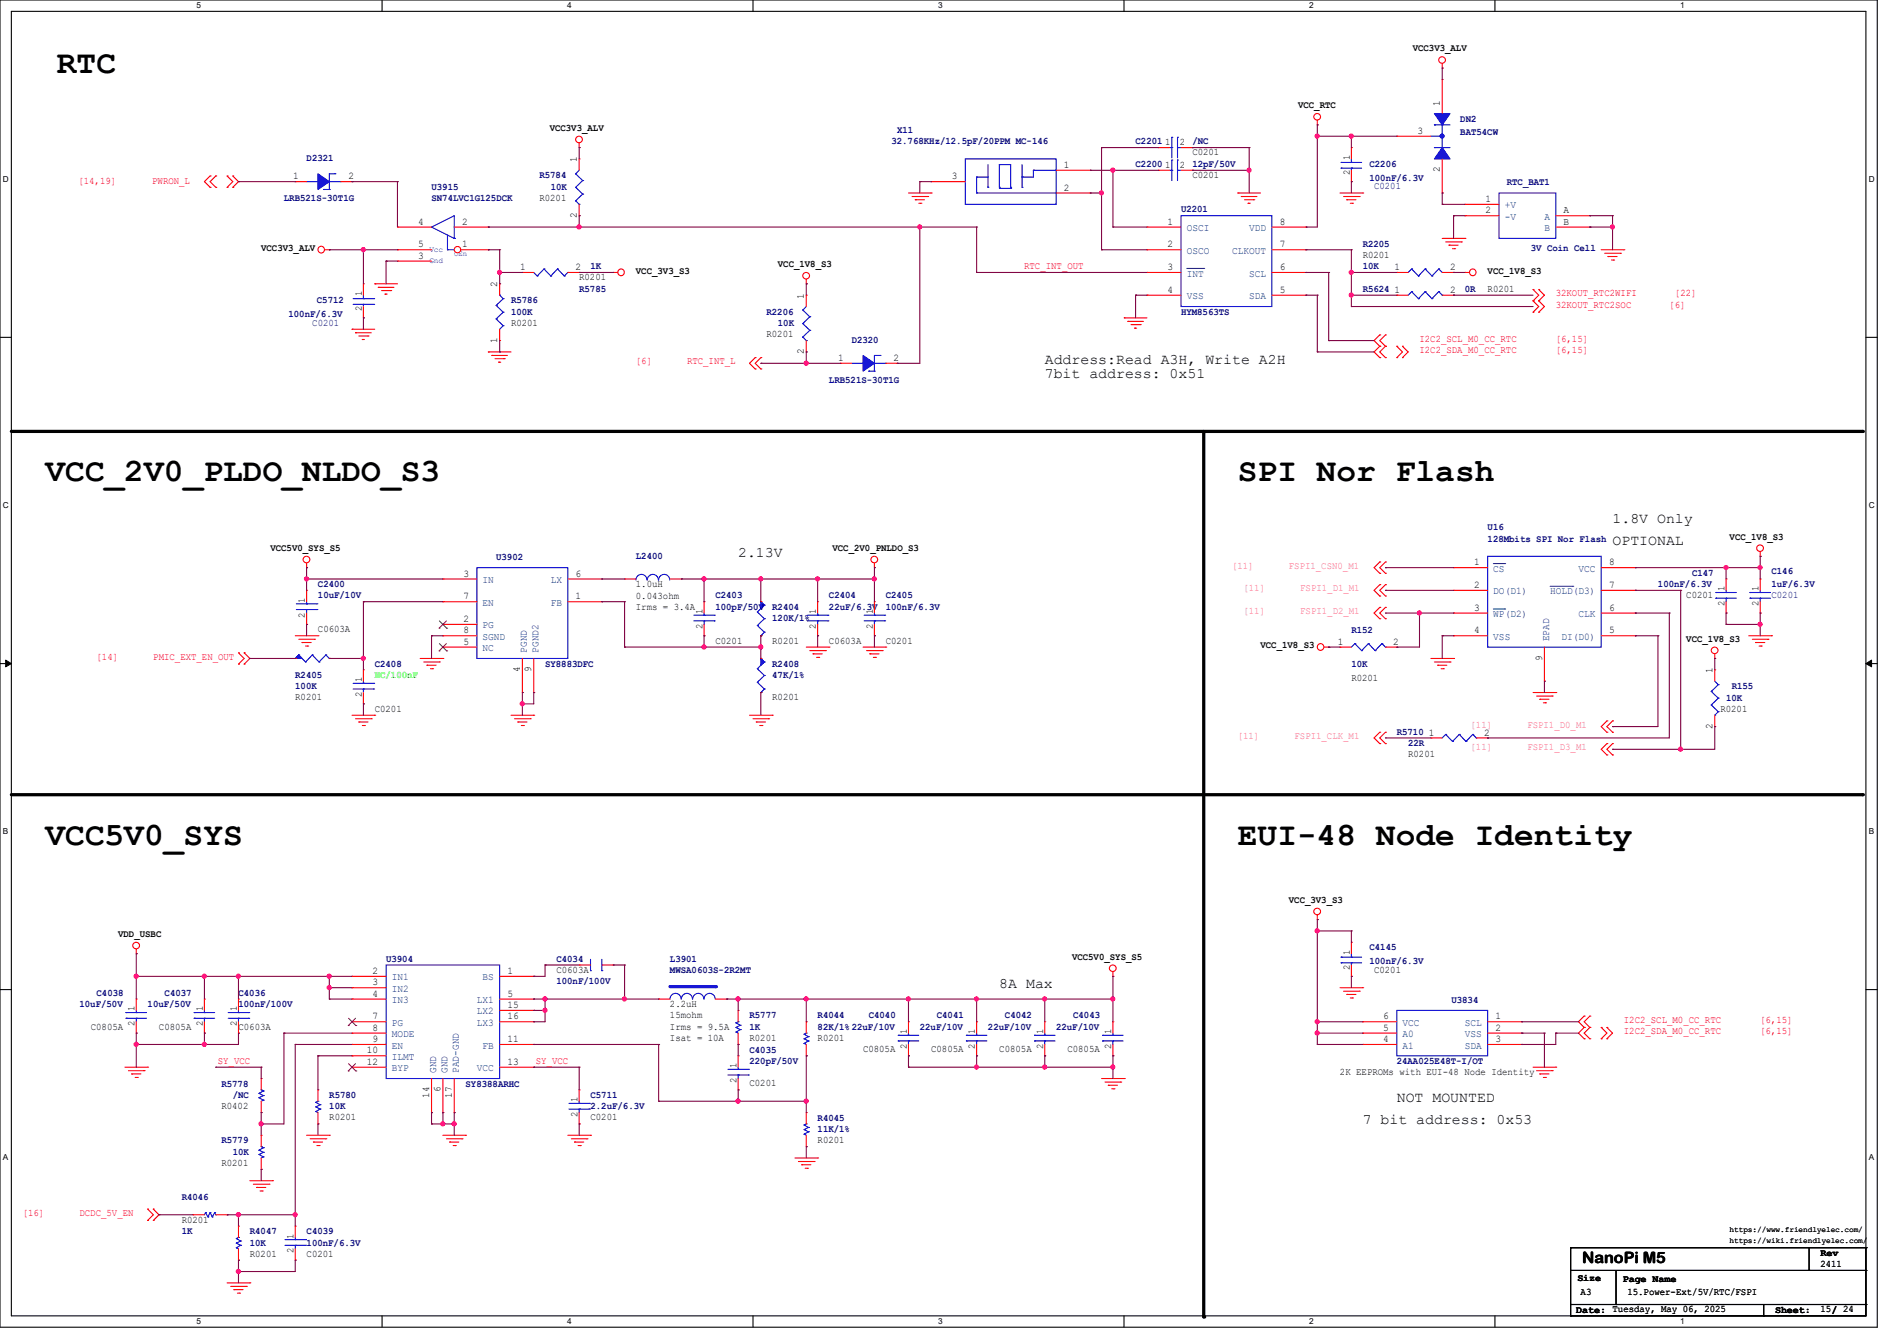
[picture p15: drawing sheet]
<svg xmlns="http://www.w3.org/2000/svg" width="297mm" height="210mm" viewBox="0 0 297 210" stroke-linecap="round" stroke-linejoin="round" font-family="sans-serif">
<defs><g id="words">
<g font-size="5.1">
<text x="8.9" y="11.4">RTC</text>
<text x="7.1" y="75.4">VCC_2V0_PLDO_NLDO_S3</text>
<text x="193.8" y="75.4">SPI Nor Flash</text>
<text x="7.1" y="132.3">VCC5V0_SYS</text>
<text x="193.8" y="132.3">EUI-48 Node Identity</text>
</g>
<text font-size="2.5" x="247.7" y="197.7">NanoPi M5</text>
<g font-size="2.3">
<text x="163.6" y="57">Address:Read A3H, Write A2H</text>
<text x="163.6" y="59.3">7bit address: 0x51</text>
<text x="252.5" y="81.9">1.8V Only</text>
<text x="115.6" y="87.2">2.13V</text>
<text x="252.5" y="85.4">OPTIONAL</text>
<text x="156.5" y="154.8">8A Max</text>
<text x="218.7" y="172.5">NOT MOUNTED</text>
<text x="213.4" y="176.1">7 bit address: 0x53</text>
</g>
<g font-size="1.6">
<text x="221.2" y="8">VCC3V3_ALV</text>
<text x="203.2" y="16.9">VCC_RTC</text>
<text x="225.4" y="16.6" transform="rotate(-90 225.4 16.6)">1</text>
<text x="86.1" y="20.5">VCC3V3_ALV</text>
<text x="182.4" y="22.7">1</text>
<text x="184.7" y="22.7">2</text>
<text x="221.9" y="21">3</text>
<text x="45.9" y="28.1">1</text>
<text x="54.6" y="28.1">2</text>
<text x="90.3" y="25.4" transform="rotate(-90 90.3 25.4)">1</text>
<text x="149" y="28.1">3</text>
<text x="166.6" y="26.3">1</text>
<text x="166.6" y="29.8">2</text>
<text x="182.4" y="26.3">1</text>
<text x="184.7" y="26.3">2</text>
<text x="186.7" y="27.9">C0201</text>
<text x="186.7" y="24.3">C0201</text>
<text x="211.3" y="27.4" transform="rotate(-90 211.3 27.4)">2</text>
<text x="211.3" y="25.1" transform="rotate(-90 211.3 25.1)">1</text>
<text x="225.4" y="27" transform="rotate(-90 225.4 27)">2</text>
<text x="65.4" y="35.2">4</text>
<text x="72.3" y="35.2">2</text>
<text x="84.5" y="31.5">R0201</text>
<text x="90.3" y="34.1" transform="rotate(-90 90.3 34.1)">2</text>
<text x="182.8" y="35.2">1</text>
<text x="200.4" y="35.2">8</text>
<text x="232.6" y="33.4">2</text>
<text x="232.6" y="31.6">1</text>
<text x="244.8" y="33.4">A</text>
<text x="244.8" y="35.2">B</text>
<text x="40.9" y="39.3">VCC3V3_ALV</text>
<text x="65.4" y="40.5">3</text>
<text x="65.4" y="38.7">5</text>
<text x="72.3" y="38.7">1</text>
<text x="121.8" y="41.8">VCC_1V8_S3</text>
<text x="182.8" y="38.7">2</text>
<text x="200.4" y="38.7">7</text>
<text x="213.4" y="40.3">R0201</text>
<text x="56.6" y="46.4" transform="rotate(-90 56.6 46.4)">1</text>
<text x="77.9" y="45" transform="rotate(-90 77.9 45)">2</text>
<text x="81.4" y="42.3">1</text>
<text x="90.1" y="42.3">2</text>
<text x="90.7" y="43.9">R0201</text>
<text x="99.6" y="42.9">VCC_3V3_S3</text>
<text x="125.9" y="46.8" transform="rotate(-90 125.9 46.8)">1</text>
<text x="182.8" y="42.3">3</text>
<text x="182.8" y="45.8">4</text>
<text x="200.4" y="45.8">5</text>
<text x="200.4" y="42.3">6</text>
<text x="218.4" y="42.3">1</text>
<text x="218.4" y="45.8">1</text>
<text x="227" y="42.3">2</text>
<text x="227" y="45.8">2</text>
<text x="232.9" y="42.9">VCC_1V8_S3</text>
<text x="232.9" y="45.7">R0201</text>
<text x="56.6" y="48.7" transform="rotate(-90 56.6 48.7)">2</text>
<text x="77.9" y="53.7" transform="rotate(-90 77.9 53.7)">1</text>
<text x="80" y="51">R0201</text>
<text x="120" y="52.8">R0201</text>
<text x="125.9" y="55.5" transform="rotate(-90 125.9 55.5)">2</text>
<text x="131.2" y="56.5">1</text>
<text x="139.9" y="56.5">2</text>
<text x="42.3" y="86.3">VCC5V0_SYS_S5</text>
<text x="130.3" y="86.3">VCC_2V0_PNLDO_S3</text>
<text x="230.8" y="88.5">1</text>
<text x="251.9" y="88.5">8</text>
<text x="270.8" y="84.5">VCC_1V8_S3</text>
<text x="47.8" y="94.4" transform="rotate(-90 47.8 94.4)">1</text>
<text x="72.6" y="90.3">3</text>
<text x="72.6" y="93.9">7</text>
<text x="90.1" y="93.9">1</text>
<text x="90.1" y="90.3">6</text>
<text x="99.6" y="93.9">0.043ohm</text>
<text x="99.6" y="91.9">1.0uH</text>
<text x="99.6" y="95.5">Irms = 3.4A</text>
<text x="230.8" y="95.6">3</text>
<text x="230.8" y="92.1">2</text>
<text x="251.9" y="95.6">6</text>
<text x="251.9" y="92.1">7</text>
<text x="264" y="93.7">C0201</text>
<text x="270" y="95" transform="rotate(-90 270 95)">2</text>
<text x="270" y="92.6" transform="rotate(-90 270 92.6)">1</text>
<text x="275.3" y="95" transform="rotate(-90 275.3 95)">2</text>
<text x="275.3" y="92.6" transform="rotate(-90 275.3 92.6)">1</text>
<text x="47.8" y="96.7" transform="rotate(-90 47.8 96.7)">2</text>
<text x="49.8" y="99">C0603A</text>
<text x="72.6" y="97.4">2</text>
<text x="72.6" y="101">5</text>
<text x="72.6" y="99.2">8</text>
<text x="110" y="98.5" transform="rotate(-90 110 98.5)">2</text>
<text x="110" y="96.2" transform="rotate(-90 110 96.2)">1</text>
<text x="112" y="100.8">C0201</text>
<text x="120.9" y="100.8">R0201</text>
<text x="127.8" y="98.5" transform="rotate(-90 127.8 98.5)">2</text>
<text x="127.8" y="96.2" transform="rotate(-90 127.8 96.2)">1</text>
<text x="129.8" y="100.8">C0603A</text>
<text x="136.6" y="98.5" transform="rotate(-90 136.6 98.5)">2</text>
<text x="136.6" y="96.2" transform="rotate(-90 136.6 96.2)">1</text>
<text x="138.7" y="100.8">C0201</text>
<text x="197.4" y="101.6">VCC_1V8_S3</text>
<text x="209.5" y="101">1</text>
<text x="218.1" y="101">2</text>
<text x="230.8" y="99.2">4</text>
<text x="251.9" y="99.2">5</text>
<text x="264" y="100.5">VCC_1V8_S3</text>
<text x="56.6" y="106.8" transform="rotate(-90 56.6 106.8)">1</text>
<text x="81.4" y="105.2" transform="rotate(-90 81.4 105.2)">4</text>
<text x="83.2" y="105.2" transform="rotate(-90 83.2 105.2)">9</text>
<text x="211.6" y="106.7">R0201</text>
<text x="241.4" y="103.5" transform="rotate(-90 241.4 103.5)">9</text>
<text x="268.1" y="105.5" transform="rotate(-90 268.1 105.5)">1</text>
<text x="46.2" y="109.7">R0201</text>
<text x="56.6" y="109.2" transform="rotate(-90 56.6 109.2)">2</text>
<text x="58.7" y="111.5">C0201</text>
<text x="120.9" y="109.7">R0201</text>
<text x="269.4" y="111.5">R0201</text>
<text x="220.5" y="118.6">R0201</text>
<text x="223.7" y="115.2">1</text>
<text x="232.4" y="115.2">2</text>
<text x="268.1" y="114.1" transform="rotate(-90 268.1 114.1)">2</text>
<text x="201.8" y="141.4">VCC_3V3_S3</text>
<text x="18.5" y="146.7">VDD_USBC</text>
<text x="211.3" y="149.5" transform="rotate(-90 211.3 149.5)">1</text>
<text x="58.3" y="152.5">2</text>
<text x="58.3" y="154.3">3</text>
<text x="79.5" y="152.5">1</text>
<text x="87.1" y="152.4">C0603A</text>
<text x="167.8" y="150.3">VCC5V0_SYS_S5</text>
<text x="211.3" y="151.8" transform="rotate(-90 211.3 151.8)">2</text>
<text x="215.1" y="152.4">C0201</text>
<text x="14.2" y="161.2">C0805A</text>
<text x="21.1" y="160.7" transform="rotate(-90 21.1 160.7)">2</text>
<text x="21.1" y="158.4" transform="rotate(-90 21.1 158.4)">1</text>
<text x="24.9" y="161.2">C0805A</text>
<text x="31.7" y="160.7" transform="rotate(-90 31.7 160.7)">2</text>
<text x="31.7" y="158.4" transform="rotate(-90 31.7 158.4)">1</text>
<text x="37.1" y="160.7" transform="rotate(-90 37.1 160.7)">2</text>
<text x="37.1" y="158.4" transform="rotate(-90 37.1 158.4)">1</text>
<text x="37.3" y="161.2">C0603A</text>
<text x="58.3" y="156.1">4</text>
<text x="58.3" y="159.6">7</text>
<text x="58.3" y="161.4">8</text>
<text x="79.5" y="156.1">5</text>
<text x="79.5" y="157.9">15</text>
<text x="79.5" y="159.6">16</text>
<text x="104.9" y="159.5">15mohm</text>
<text x="104.9" y="161.2">Irms = 9.5A</text>
<text x="104.9" y="157.7">2.2uH</text>
<text x="142" y="162" transform="rotate(-90 142 162)">1</text>
<text x="152.7" y="162" transform="rotate(-90 152.7 162)">1</text>
<text x="163.3" y="162" transform="rotate(-90 163.3 162)">1</text>
<text x="174" y="162" transform="rotate(-90 174 162)">1</text>
<text x="216.6" y="161.4">5</text>
<text x="216.6" y="159.6">6</text>
<text x="234.1" y="159.6">1</text>
<text x="234.1" y="161.4">2</text>
<text x="57.4" y="165">10</text>
<text x="57.4" y="166.8">12</text>
<text x="58.3" y="163.2">9</text>
<text x="79.5" y="163.2">11</text>
<text x="79.5" y="166.8">13</text>
<text x="104.9" y="163">Isat = 10A</text>
<text x="115.3" y="167.3" transform="rotate(-90 115.3 167.3)">1</text>
<text x="117.3" y="163">R0201</text>
<text x="128" y="163">R0201</text>
<text x="135.1" y="164.8">C0805A</text>
<text x="142" y="164.3" transform="rotate(-90 142 164.3)">2</text>
<text x="145.8" y="164.8">C0805A</text>
<text x="152.7" y="164.3" transform="rotate(-90 152.7 164.3)">2</text>
<text x="156.5" y="164.8">C0805A</text>
<text x="163.3" y="164.3" transform="rotate(-90 163.3 164.3)">2</text>
<text x="167.1" y="164.8">C0805A</text>
<text x="174" y="164.3" transform="rotate(-90 174 164.3)">2</text>
<text x="216.6" y="163.2">4</text>
<text x="234.1" y="163.2">3</text>
<text x="34.7" y="173.7">R0402</text>
<text x="67.2" y="171.9" transform="rotate(-90 67.2 171.9)">14</text>
<text x="69" y="171" transform="rotate(-90 69 171)">6</text>
<text x="70.7" y="171.9" transform="rotate(-90 70.7 171.9)">17</text>
<text x="90.4" y="172.6" transform="rotate(-90 90.4 172.6)">1</text>
<text x="115.3" y="169.6" transform="rotate(-90 115.3 169.6)">2</text>
<text x="117.3" y="170.1">C0201</text>
<text x="209.8" y="168.4">2K EEPROMs with EUI-48 Node Identity</text>
<text x="51.6" y="175.5">R0201</text>
<text x="90.4" y="175" transform="rotate(-90 90.4 175)">2</text>
<text x="92.5" y="175.5">C0201</text>
<text x="128" y="179">R0201</text>
<text x="34.7" y="182.6">R0201</text>
<text x="28.4" y="191.5">R0201</text>
<text x="39.1" y="196.8">R0201</text>
<text x="46" y="196.3" transform="rotate(-90 46 196.3)">2</text>
<text x="46" y="194" transform="rotate(-90 46 194)">1</text>
<text x="48" y="196.8">C0201</text>
<text x="285" y="196.7">Rev</text>
<text x="247" y="200.6">Size</text>
<text x="247.5" y="202.9">A3</text>
<text x="254.1" y="200.7">Page Name</text>
<text x="254.8" y="202.9">15.Power-Ext/5V/RTC/FSPI</text>
<text x="285" y="198.4">2411</text>
<text x="246.8" y="205.6">Date: Tuesday, May 06, 2025</text>
<text x="277.9" y="205.6">Sheet:</text>
<text x="285" y="205.5">15/ 24</text>
</g>
<g font-size="1.6" fill="#00007f">
<text x="139.6" y="22.6">32.768KHz/12.5pF/20PPM MC-146</text>
<text x="140.5" y="20.8">X11</text>
<text x="177.8" y="22.6">C2201</text>
<text x="186.7" y="22.6">/NC</text>
<text x="228.6" y="19">DN2</text>
<text x="228.6" y="21.2">BAT54CW</text>
<text x="48" y="25.3">D2321</text>
<text x="67.6" y="29.7">U3915</text>
<text x="84.5" y="27.9">R5784</text>
<text x="86.2" y="29.7">10K</text>
<text x="177.8" y="26.2">C2200</text>
<text x="186.7" y="26.2">12pF/50V</text>
<text x="214.4" y="26.2">C2206</text>
<text x="214.4" y="28.3">100nF/6.3V</text>
<text x="215.1" y="29.7">C0201</text>
<text x="235.9" y="29">RTC_BAT1</text>
<text x="44.4" y="31.5">LRB521S-30T1G</text>
<text x="67.6" y="31.5">SN74LVC1G125DCK</text>
<text x="184.9" y="33.3">U2201</text>
<text x="213.4" y="38.6">R2205</text>
<text x="239.7" y="39.3">3V Coin Cell</text>
<text x="49.6" y="47.5">C5712</text>
<text x="80" y="47.5">R5786</text>
<text x="90.7" y="45.7">R5785</text>
<text x="92.5" y="42.2">1K</text>
<text x="213.4" y="42.2">10K</text>
<text x="213.4" y="45.7">R5624</text>
<text x="229.4" y="45.7">0R</text>
<text x="45.2" y="49.6">100nF/6.3V</text>
<text x="48.9" y="51">C0201</text>
<text x="80" y="49.3">100K</text>
<text x="120" y="49.3">R2206</text>
<text x="121.8" y="51.1">10K</text>
<text x="133.3" y="53.7">D2320</text>
<text x="184.9" y="49.3">HYM8563TS</text>
<text x="129.8" y="59.9">LRB521S-30T1G</text>
<text x="232.9" y="83.1">U16</text>
<text x="77.7" y="87.7">U3902</text>
<text x="99.6" y="87.5">L2400</text>
<text x="232.9" y="84.8">128Mbits SPI Nor Flash</text>
<text x="277.4" y="89.8">C146</text>
<text x="49.8" y="91.9">C2400</text>
<text x="49.8" y="93.7">10uF/10V</text>
<text x="112" y="93.7">C2403</text>
<text x="112" y="95.5">100pF/50V</text>
<text x="120.9" y="95.5">R2404</text>
<text x="129.8" y="93.7">C2404</text>
<text x="129.8" y="95.5">22uF/6.3V</text>
<text x="138.7" y="93.7">C2405</text>
<text x="138.7" y="95.5">100nF/6.3V</text>
<text x="259.6" y="91.9">100nF/6.3V</text>
<text x="264.9" y="90.2">C147</text>
<text x="277.4" y="91.9">1uF/6.3V</text>
<text x="277.4" y="93.7">C0201</text>
<text x="120.9" y="97.3">120K/1%</text>
<text x="211.6" y="99.1">R152</text>
<text x="46.2" y="106.2">R2405</text>
<text x="46.2" y="107.9">100K</text>
<text x="58.7" y="104.4">C2408</text>
<text x="85.3" y="104.4">SY8883DFC</text>
<text x="120.9" y="104.4">R2408</text>
<text x="120.9" y="106.2">47K/1%</text>
<text x="211.6" y="104.4">10K</text>
<text x="271.1" y="107.9">R155</text>
<text x="270.2" y="109.7">10K</text>
<text x="218.7" y="115.1">R5710</text>
<text x="220.5" y="116.8">22R</text>
<text x="214.4" y="148.8">C4145</text>
<text x="15.1" y="156">C4038</text>
<text x="25.8" y="156">C4037</text>
<text x="37.3" y="156">C4036</text>
<text x="60.5" y="150.6">U3904</text>
<text x="87.1" y="150.6">C4034</text>
<text x="87.1" y="154.2">100nF/100V</text>
<text x="104.9" y="150.6">L3901</text>
<text x="104.9" y="152.4">MWSA0603S-2R2MT</text>
<text x="214.4" y="151">100nF/6.3V</text>
<text x="12.4" y="157.7">10uF/50V</text>
<text x="23.1" y="157.7">10uF/50V</text>
<text x="37.3" y="157.7">100nF/100V</text>
<text x="117.3" y="159.5">R5777</text>
<text x="117.3" y="161.3">1K</text>
<text x="128" y="159.5">R4044</text>
<text x="128" y="161.3">82K/1%22uF/10V</text>
<text x="136" y="159.5">C4040</text>
<text x="144" y="161.3">22uF/10V</text>
<text x="146.7" y="159.5">C4041</text>
<text x="154.7" y="161.3">22uF/10V</text>
<text x="157.3" y="159.5">C4042</text>
<text x="165.3" y="161.3">22uF/10V</text>
<text x="168" y="159.5">C4043</text>
<text x="227.2" y="157">U3834</text>
<text x="117.3" y="164.8">C4035</text>
<text x="117.3" y="166.6">220pF/50V</text>
<text x="218.7" y="166.6">24AA025E48T-I/OT</text>
<text x="34.7" y="170.2">R5778</text>
<text x="36.4" y="172">/NC</text>
<text x="51.6" y="172">R5780</text>
<text x="51.6" y="173.7">10K</text>
<text x="72.9" y="170.2">SY8388ARHC</text>
<text x="92.5" y="172">C5711</text>
<text x="92.5" y="173.7">2.2uF/6.3V</text>
<text x="34.7" y="179.1">R5779</text>
<text x="128" y="175.5">R4045</text>
<text x="128" y="177.3">11K/1%</text>
<text x="36.4" y="180.8">10K</text>
<text x="28.4" y="188">R4046</text>
<text x="28.4" y="193.3">1K</text>
<text x="39.1" y="193.3">R4047</text>
<text x="39.1" y="195.1">10K</text>
<text x="48" y="193.3">C4039</text>
<text x="48" y="195.1">100nF/6.3V</text>
</g>
<g font-size="1.6" fill="#f00">
<text x="12.3" y="28.8">[14,19]</text>
<text x="23.8" y="28.8">PWRON_L</text>
<text x="160.4" y="42.1">RTC_INT_OUT</text>
<text x="243.6" y="46.4">32KOUT_RTC2WIFI</text>
<text x="262.2" y="46.4">[22]</text>
<text x="222.2" y="53.5">I2C2_SCL_M0_CC_RTC</text>
<text x="243.6" y="53.5">[6,15]</text>
<text x="243.6" y="48.2">32KOUT_RTC2SOC</text>
<text x="261.4" y="48.2">[6]</text>
<text x="99.6" y="57.1">[6]</text>
<text x="107.6" y="57.1">RTC_INT_L</text>
<text x="222.2" y="55.3">I2C2_SDA_M0_CC_RTC</text>
<text x="243.6" y="55.3">[6,15]</text>
<text x="15.1" y="103.3">[14]</text>
<text x="24" y="103.3">PMIC_EXT_EN_OUT</text>
<text x="254.2" y="162">I2C2_SDA_M0_CC_RTC</text>
<text x="254.2" y="160.2">I2C2_SCL_M0_CC_RTC</text>
<text x="275.6" y="162">[6,15]</text>
<text x="275.6" y="160.2">[6,15]</text>
<text x="34.1" y="166.6">SY_VCC</text>
<text x="83.9" y="166.6">SY_VCC</text>
<text x="3.6" y="190.4">[16]</text>
<text x="12.4" y="190.4">DCDC_5V_EN</text>
</g>
<g font-size="1.6" fill="#003f7f">
<text x="235.6" y="34.4">-V</text>
<text x="235.6" y="32.6">+V</text>
<text x="241.8" y="34.4">A</text>
<text x="185.8" y="36.2">OSCI</text>
<text x="185.8" y="39.8">OSCO</text>
<text x="192.9" y="39.8">CLKOUT</text>
<text x="195.6" y="36.2">VDD</text>
<text x="241.8" y="36.2">B</text>
<text x="185.8" y="43.3">INT</text>
<text x="185.8" y="46.9">VSS</text>
<text x="195.6" y="46.9">SDA</text>
<text x="195.6" y="43.3">SCL</text>
<text x="233.8" y="89.5">CS</text>
<text x="247.1" y="89.5">VCC</text>
<text x="75.6" y="91.3">IN</text>
<text x="75.6" y="94.9">EN</text>
<text x="86.2" y="94.9">FB</text>
<text x="86.2" y="91.3">LX</text>
<text x="233.8" y="93.1">DO(D1)</text>
<text x="242.7" y="93.1">HOLD(D3)</text>
<text x="75.6" y="98.4">PG</text>
<text x="75.6" y="102">NC</text>
<text x="75.6" y="100.2">SGND</text>
<text x="233.8" y="96.6">WP(D2)</text>
<text x="233.8" y="100.2">VSS</text>
<text x="242.5" y="100.5" transform="rotate(-90 242.5 100.5)">EPAD</text>
<text x="244.5" y="100.2">DI(D0)</text>
<text x="247.1" y="96.6">CLK</text>
<text x="82.5" y="102.2" transform="rotate(-90 82.5 102.2)">PGND</text>
<text x="84.3" y="102.2" transform="rotate(-90 84.3 102.2)">PGND2</text>
<text x="61.3" y="153.5">IN1</text>
<text x="61.3" y="155.3">IN2</text>
<text x="75.6" y="153.5">BS</text>
<text x="61.3" y="157.1">IN3</text>
<text x="61.3" y="160.7">PG</text>
<text x="74.7" y="157.1">LX1</text>
<text x="74.7" y="158.9">LX2</text>
<text x="74.7" y="160.7">LX3</text>
<text x="219.6" y="160.7">VCC</text>
<text x="229.4" y="160.7">SCL</text>
<text x="61.3" y="162.4">MODE</text>
<text x="61.3" y="164.2">EN</text>
<text x="61.3" y="166">ILMT</text>
<text x="61.3" y="167.8">BYP</text>
<text x="74.7" y="167.8">VCC</text>
<text x="75.6" y="164.2">FB</text>
<text x="219.6" y="164.2">A1</text>
<text x="219.6" y="162.4">A0</text>
<text x="229.4" y="162.4">VSS</text>
<text x="229.4" y="164.2">SDA</text>
<text x="68.3" y="168" transform="rotate(-90 68.3 168)">GND</text>
<text x="70.1" y="168" transform="rotate(-90 70.1 168)">GND</text>
<text x="71.8" y="168" transform="rotate(-90 71.8 168)">PAD-GND</text>
</g>
<g font-size="1.6" fill="#f0f">
<text x="192.9" y="89.1">[11]</text>
<text x="201.8" y="89.1">FSPI1_CSN0_M1</text>
<text x="194.7" y="92.6">[11]</text>
<text x="203.6" y="92.6">FSPI1_D1_M1</text>
<text x="194.7" y="96.2">[11]</text>
<text x="203.6" y="96.2">FSPI1_D2_M1</text>
<text x="230.2" y="114">[11]</text>
<text x="239.1" y="114">FSPI1_D0_M1</text>
<text x="193.8" y="115.7">[11]</text>
<text x="202.7" y="115.7">FSPI1_CLK_M1</text>
<text x="230.2" y="117.5">[11]</text>
<text x="239.1" y="117.5">FSPI1_D3_M1</text>
</g>
<text font-size="1.6" fill="#01ff00" x="58.7" y="106.2">NC/100nF</text>
<g font-size="1.3">
<text x="30.8" y="1.3">5</text>
<text x="88.8" y="1.3">4</text>
<text x="146.9" y="1.3">3</text>
<text x="205" y="1.3">2</text>
<text x="263.1" y="1.3">1</text>
<text x=".5" y="28.4">D</text>
<text x="292.6" y="28.4">D</text>
<text x=".5" y="79.5">C</text>
<text x="292.6" y="79.5">C</text>
<text x=".5" y="130.6">B</text>
<text x="292.6" y="130.6">B</text>
<text x=".5" y="181.7">A</text>
<text x="292.6" y="181.7">A</text>
<text x="30.8" y="207.4">5</text>
<text x="88.8" y="207.4">4</text>
<text x="146.9" y="207.4">3</text>
<text x="205" y="207.4">2</text>
<text x="263.1" y="207.4">1</text>
</g>
<g font-size="1.2" fill="#00f">
<text x="67.2" y="39.4">Vcc</text>
<text x="67.2" y="41.2">Gnd</text>
<text x="71.1" y="40.1">OEn</text>
</g>
<g font-size="1.2">
<text x="270.8" y="194.6">https://wiki.friendlyelec.com/</text>
<text x="270.8" y="192.9">https://www.friendlyelec.com/</text>
</g>
</g></defs>
<path d="M0 0h293.9v207.9h-293.9zM1.8 1.8h290.3v204.3h-290.3z" fill="none" stroke="#000" stroke-width=".17"/>
<g fill="#fff">
<path d="M30.8 .2h.7v1.4h-.7z"/>
<path d="M30.8 206.2h.7v1.4h-.7z"/>
</g>
<path d="M59.8 0v1.8M59.8 206.1v1.8" fill="none" stroke="#000" stroke-width=".17"/>
<g fill="#fff">
<path d="M88.8 .2h.7v1.4h-.7z"/>
<path d="M88.8 206.2h.7v1.4h-.7z"/>
</g>
<path d="M117.9 0v1.8M117.9 206.1v1.8" fill="none" stroke="#000" stroke-width=".17"/>
<g fill="#fff">
<path d="M146.9 .2h.7v1.4h-.7z"/>
<path d="M146.9 206.2h.7v1.4h-.7z"/>
</g>
<path d="M176 0v1.8M176 206.1v1.8" fill="none" stroke="#000" stroke-width=".17"/>
<g fill="#fff">
<path d="M205 .2h.7v1.4h-.7z"/>
<path d="M205 206.2h.7v1.4h-.7z"/>
</g>
<path d="M234.1 0v1.8M234.1 206.1v1.8" fill="none" stroke="#000" stroke-width=".17"/>
<g fill="#fff">
<path d="M263.1 .2h.6v1.4h-.6z"/>
<path d="M263.1 206.2h.6v1.4h-.6z"/>
<path d="M.5 27.3h.9v1.4h-.9z"/>
<path d="M292.6 27.3h.9v1.4h-.9z"/>
<path d="M.5 78.4h.9v1.4h-.9z"/>
<path d="M292.6 78.4h.9v1.4h-.9z"/>
</g>
<path d="M0 52.8h1.8M292.1 52.8h1.8" fill="none" stroke="#000" stroke-width=".17"/>
<g fill="#fff">
<path d="M.5 129.5h.8v1.4h-.8z"/>
<path d="M292.6 129.5h.8v1.4h-.8z"/>
</g>
<path d="M0 103.9h1.8M292.1 103.9h1.8" fill="none" stroke="#000" stroke-width=".17"/>
<path d="M.9 103.4l.9 .5-.9 .5zM292.1 103.9l.9-.5v1z" fill="#000" stroke="#000" stroke-width=".16"/>
<g fill="#fff">
<path d="M.5 180.5h.8v1.4h-.8z"/>
<path d="M292.6 180.5h.8v1.4h-.8z"/>
</g>
<g fill="none" stroke="#000" stroke-width=".17">
<path d="M0 155h1.8M292.1 155h1.8M245.9 195.4h.1M245.9 199h46.2M245.9 195.4v10.7M245.9 195.4h46.2M253 199v5.3M283.3 199h.1M283.3 195.4v3.6M292.1 199h.1M292.1 195.4h.1M292.1 195.4v10.7h-46.2"/>
<path d="M245.9 206.1h.1M245.9 204.3h46.2M253 204.3h.1M256.6 204.3h.1M276.1 206.1h.1M276.1 204.3v1.8M292.1 204.3h.1"/>
</g>
<path d="M1.8 67.6h289.8M188.5 67.6v138.6M1.8 124.5h289.8" fill="none" stroke="#000" stroke-width=".51"/>
<g fill="#000">
<circle cx="291.6" cy="67.6" r=".25"/>
<circle cx="291.6" cy="124.5" r=".25"/>
<circle cx="188.5" cy="206.2" r=".25"/>
</g>
<g fill="none" stroke="#f00" stroke-width=".17">
<path d="M206.2 19.6h.1M206.2 18.8v.8M225.8 10.7h.1M225.8 12.4h.1M225.8 9.9v.8M225.8 12.4v5.4M32.9 29.3h.1M32.9 27.6h.1M32.9 27.6l-.9 .8 .9 .9M33.8 29.3h.1M33.8 27.6h.1M33.8 27.6l-.9 .8 .9 .9"/>
<path d="M35.6 29.3h.1M35.6 27.6h.1M35.6 27.6l.8 .8-.8 .9M36.4 27.6h.1M36.4 29.3h.1M36.4 27.6l.9 .8-.9 .9M46.2 28.4h.1M46.2 28.4h1.8M50.8 39.1h.8M51.6 39.1h.1M53.3 28.4h1.8M55.1 28.4h.1"/>
<path d="M90.7 23.1h.1M90.7 22.4v.7M142.2 30.2h3.6M142.8 30.8h2.4M143.3 31.3h.1M143.3 31.3h1.4M143.8 31.8h.4M144.2 31.8h.1M145.2 30.8h.1M145.8 30.2h.1M145.8 28.4h.1M145.8 28.4h5.3"/>
<path d="M165.4 30.2h5.3M165.4 26.7h5.3M170.7 26.7h.1M170.7 30.2h.1M179.6 35.6h.1M179.6 39.1h.1M179.6 39.1h5.3M179.6 35.6h5.3M181.4 26.7h.1M181.4 26.7h1.7M184.9 26.7h1.8M186.7 26.7h.1"/>
<path d="M193.8 30.2h.1M193.8 30.2h3.6M194.4 30.8h.1M194.4 30.8h2.4M194.9 31.3h1.4M195.4 31.8h.1M195.4 31.8h.3M196.3 31.3h.1M199.1 39.1h5.4M199.1 35.6h5.4M204.5 39.1h.1M204.5 35.6h.1"/>
<path d="M209.8 30.2h3.6M210.4 30.8h2.4M210.9 31.3h.1M210.9 31.3h1.4M211.4 31.8h.4M211.8 31.8h.1M212.8 30.8h.1M213.4 30.2h.1M218.7 21.3h.1M218.7 21.3h5.3M225.8 30.2h.1M225.8 37.3h3.6"/>
<path d="M225.8 24.9v5.3M226.4 37.9h2.4M226.9 38.4h.1M226.9 38.4h1.4M227.4 38.9h.4M227.8 38.9h.1M228.8 37.9h.1M229.4 37.3h.1M229.4 33.8h.1M229.4 32h.1M229.4 33.8h5.3M229.4 32h5.3"/>
<path d="M243.6 33.8h5.3M243.6 35.6h5.3M248.9 33.8h.1M248.9 35.6h.1M250.7 39.1h3.6M251.2 39.7h2.5M253.7 39.7h.1M254.3 39.1h.1M55.1 51.6h.1M55.1 51.6h3.6M55.7 52.1h.1M55.7 52.1h2.4"/>
<path d="M56.2 52.6h1.4M56.7 53.2h.1M56.7 53.2h.4M56.9 49.8h.1M56.9 44.4h.1M56.9 44.4v1.8M56.9 48v1.8M57.6 52.6h.1M58.7 44.4h.1M58.7 44.4h3.5M59.2 45h.1M59.2 45h2.5"/>
<path d="M59.7 45.5h1.5M60.3 46.1h.1M60.3 46.1h.3M61.2 45.5h.1M76.5 55.1h.1M76.5 55.1h3.5M77 55.7h.1M77 55.7h2.5M77.5 56.2h1.5M78.1 56.7h.1M78.1 56.7h.3M78.2 53.3h.1"/>
<path d="M78.2 44.4h.1M78.2 44.4v1.8M78.2 51.6v1.7M79 56.2h.1M81.8 42.7h.1M81.8 42.7h1.8M88.9 42.7h1.8M90.7 42.7h.1M96 42.7h.1M96 42.7h.7M118.2 57.8h.1M118.2 56h.1"/>
<path d="M118.2 56l-.9 .9 .9 .9M119.1 57.8h.1M119.1 56h.1M119.1 56l-.9 .9 .9 .9M126.2 44.4h.1M126.2 46.2h.1M126.2 55.1h.1M126.2 43.7v.7M126.2 46.2v1.8M126.2 53.3v1.8M131.6 56.9h.1M131.6 56.9h1.8"/>
<path d="M138.7 56.9h1.8M140.5 56.9h.1M176 49.8h.1M176 49.8h3.6M176.6 50.3h.1M176.6 50.3h2.4M177.1 50.8h1.4M177.6 51.4h.1M177.6 51.4h.4M178.5 50.8h.1M179.6 42.7h.1M179.6 46.2h.1"/>
<path d="M179.6 42.7h5.3M179.6 46.2h5.3M199.1 42.7h5.4M199.1 46.2h5.4M204.5 46.2h.1M204.5 42.7h.1M216 54.2h.1M216 56h.1M216 52.5h.1M216 54.2l-.9 .9 .9 .9M216 52.5l-.9 .8 .9 .9M216.9 56h.1"/>
<path d="M216.9 54.2h.1M216.9 52.5h.1M216.9 54.2l-.9 .9 .9 .9M216.9 52.5l-.9 .8 .9 .9M218.7 56h.1M218.7 54.2h.1M218.7 42.7h.1M218.7 46.2h.1M218.7 42.7h1.8M218.7 54.2l.9 .9-.9 .9M218.7 46.2h1.8M219.6 56h.1"/>
<path d="M219.6 54.2h.1M219.6 54.2l.9 .9-.9 .9M225.8 42.7h1.8M225.8 46.2h1.8M227.6 42.7h.1M227.6 46.2h.1M229.4 42.7h.1M229.4 42.7h.7M240 47.1h.1M240 45.3h.1M240 48.9h.1M240 45.3l.9 .9-.9 .9"/>
<path d="M240 47.1l.9 .9-.9 .9M240.9 47.1h.1M240.9 45.3h.1M240.9 48.9h.1M240.9 45.3l.9 .9-.9 .9M240.9 47.1l.9 .9-.9 .9M251.8 40.2h.1M251.8 40.2h1.4M252.3 40.7h.3M252.6 40.7h.1M46.2 99.6h3.6M48 88.9h.1"/>
<path d="M48 92.5h.1M48 97.8h.1M48 88.2v.7M48 92.5v1.7M48 96v1.8M49.8 99.6h.1M69.3 97.8h.1M69.3 90.7h.1M69.3 94.2h.1M69.3 99.6h.1M69.3 99.6h5.4M69.3 94.2h5.4"/>
<path d="M69.3 97.8h5.4M69.3 90.7h5.4M88.9 94.2h5.3M88.9 90.7h5.3M94.2 94.2h.1M94.2 90.7h.1M119.1 94.2h.1M119.1 99.6h.1M128 94.2h.1M128 99.6h.1M128 94.2v1.8M128 97.8v1.8"/>
<path d="M136.9 88.9h.1M136.9 94.2h.1M136.9 99.6h.1M136.9 88.2v.7M136.9 94.2v1.8M136.9 97.8v1.8M216 89.8h.1M216 88h.1M216 93.3h.1M216 91.6h.1M216 96.9h.1M216 95.1h.1"/>
<path d="M216 88l-.9 .9 .9 .9M216 91.6l-.9 .9 .9 .8M216 95.1l-.9 .9 .9 .9M216.9 89.8h.1M216.9 88h.1M216.9 93.3h.1M216.9 91.6h.1M216.9 96.9h.1M216.9 95.1h.1M216.9 88l-.9 .9 .9 .9M216.9 91.6l-.9 .9 .9 .8M216.9 95.1l-.9 .9 .9 .9"/>
<path d="M227.6 88.9h.1M227.6 96h.1M227.6 99.6h.1M227.6 92.5h.1M227.6 99.6h5.3M227.6 88.9h5.3M227.6 96h5.3M227.6 92.5h5.3M250.7 99.6h5.3M250.7 88.9h5.3M250.7 96h5.3M250.7 92.5h5.3"/>
<path d="M256 88.9h.1M256 99.6h.1M256 96h.1M256 92.5h.1M270.3 90.7h.1M270.3 96h.1M270.3 90.7v1.8M270.3 94.2v1.8M273.8 99.6h3.6M275.6 87.1h.1M275.6 90.7h.1M275.6 96h.1"/>
<path d="M275.6 86.4v.7M275.6 90.7v1.8M275.6 94.2v1.8M277.4 99.6h.1M37.3 102.2h.1M37.3 104h.1M37.3 102.2l.9 .9-.9 .9M38.2 104h.1M38.2 102.2h.1M38.2 102.2l.9 .9-.9 .9M46.2 103.1h.1M46.8 100.1h2.4"/>
<path d="M47.3 100.6h.1M47.3 100.6h1.4M47.8 101.2h.4M48.2 101.2h.1M49.2 100.1h.1M51.6 103.1h.1M55.1 112h3.6M55.7 112.6h2.4M56.2 113.1h.1M56.2 113.1h1.4M56.7 113.6h.4M57.1 113.6h.1"/>
<path d="M58.1 112.6h.1M58.7 112h.1M65.8 103.1h3.5M66.3 103.7h2.5M66.8 104.2h.1M66.8 104.2h1.5M67.4 104.7h.3M67.7 104.7h.1M68.8 103.7h.1M69.3 103.1h.1M69.3 101.3h.1M69.3 101.3h5.4"/>
<path d="M80 112h3.6M80.6 112.6h2.4M81.1 113.1h.1M81.1 113.1h1.4M81.6 113.6h.4M81.8 108.5h.1M81.8 103.1v5.4M82 113.6h.1M83 112.6h.1M83.6 112h.1M83.6 108.5h.1M83.6 103.1v5.4"/>
<path d="M117.3 112h3.6M117.9 112.6h2.5M118.4 113.1h.1M118.4 113.1h1.4M119 113.6h.3M119.3 113.6h.1M120.4 112.6h.1M120.9 112h.1M126.2 101.3h3.6M126.8 101.9h2.4M127.3 102.4h.1M127.3 102.4h1.4"/>
<path d="M127.8 103h.4M128.2 103h.1M129.2 101.9h.1M129.8 101.3h.1M135.1 101.3h3.6M135.7 101.9h2.4M136.2 102.4h.1M136.2 102.4h1.4M136.7 103h.4M137.1 103h.1M138.1 101.9h.1M138.7 101.3h.1"/>
<path d="M207.3 101.3h.7M208 101.3h.1M209.8 101.3h.1M209.8 101.3h1.8M216 116.5h.1M216 114.7h.1M216 114.7l-.9 .9 .9 .9M216.9 116.5h.1M216.9 114.7h.1M216.9 101.3h1.8M216.9 114.7l-.9 .9 .9 .9M218.7 101.3h.1"/>
<path d="M224 115.6h.1M224 103.1h3.6M224 115.6h1.8M224.6 103.7h2.4M225.1 104.2h.1M225.1 104.2h1.4M225.6 104.7h.4M226 104.7h.1M227 103.7h.1M227.6 103.1h.1M231.1 115.6h1.8M232.9 115.6h.1"/>
<path d="M240 108.5h3.6M240.6 109h2.4M241.1 109.5h.1M241.1 109.5h1.4M241.6 110.1h.4M241.8 106.7h.1M241.8 101.3v5.4M242 110.1h.1M243 109h.1M243.6 108.5h.1M251.6 114.7h.1M251.6 112.9h.1"/>
<path d="M251.6 118.2h.1M251.6 116.5h.1M251.6 112.9l-.9 .9 .9 .9M251.6 116.5l-.9 .8 .9 .9M252.5 114.7h.1M252.5 112.9h.1M252.5 118.2h.1M252.5 116.5h.1M252.5 112.9l-.9 .9 .9 .9M252.5 116.5l-.9 .8 .9 .9M268.5 103.1h.1M268.5 104.9h.1"/>
<path d="M268.5 113.8h.1M268.5 102.4v.7M268.5 104.9v1.8M268.5 112v1.8M274.4 100.1h2.4M274.9 100.6h.1M274.9 100.6h1.4M275.4 101.2h.4M275.8 101.2h.1M276.8 100.1h.1M21.3 149.4h.1M21.3 156.5h.1"/>
<path d="M21.3 148.6v.8M21.3 156.5v1.7M32 156.5h.1M32 156.5v1.7M55.1 152.9h.1M55.1 154.7h.1M55.1 156.5h.1M55.1 154.7h5.4M55.1 152.9h5.4M55.1 156.5h5.4M78.2 152.9h5.4M78.2 156.5h5.4"/>
<path d="M78.2 158.2h5.4M83.6 152.9h.1M83.6 156.5h.1M83.6 158.2h.1M174.2 152.9h.1M174.2 152.2v.7M206.2 144h.1M206.2 143.3v.7M209.8 154.7h3.6M210.4 155.2h2.4M210.9 155.7h.1M210.9 155.7h1.4"/>
<path d="M211.4 156.3h.4M211.6 152.9h.1M211.6 147.6h.1M211.6 147.6v1.8M211.6 151.1v1.8M211.8 156.3h.1M212.8 155.2h.1M213.4 154.7h.1M248 159.1h.1M248 159.1l-.9 .9 .9 .9M248.9 159.1h.1M248.9 159.1l-.9 .9 .9 .9"/>
<path d="M19.6 167.1h3.5M20.1 167.7h2.5M20.6 168.2h.1M20.6 168.2h1.5M21.2 168.7h.3M21.3 161.8h.1M21.3 160v1.8M21.5 168.7h.1M22.6 167.7h.1M23.1 167.1h.1M32 161.8h.1M32 160v1.8"/>
<path d="M48 177.8h3.6M48.6 178.4h2.4M49.1 178.9h.1M49.1 178.9h1.4M49.6 179.4h.4M49.8 176h.1M49.8 170.7h.1M49.8 170.7v1.8M49.8 174.2v1.8M50 179.4h.1M51 178.4h.1M51.6 177.8h.1"/>
<path d="M55.1 160h.1M55.1 161.8h.1M55.1 163.6h.1M55.1 165.4h.1M55.1 167.1h.1M55.1 167.1h5.4M55.1 160h5.4M55.1 161.8h5.4M55.1 163.6h5.4M55.1 165.4h5.4M67.6 174.2h.1M67.6 168.9v5.3"/>
<path d="M69.3 174.2h.1M69.3 177.8h3.6M69.3 168.9v5.3M69.9 178.4h2.4M70.4 178.9h.1M70.4 178.9h1.4M71 179.4h.3M71.1 174.2h.1M71.1 168.9v5.3M71.3 179.4h.1M72.3 178.4h.1M72.9 177.8h.1"/>
<path d="M78.2 167.1h5.4M78.2 160h5.4M78.2 163.6h5.4M83.6 163.6h.1M83.6 167.1h.1M83.6 160h.1M88.9 177.8h3.6M89.5 178.4h2.4M90 178.9h.1M90 178.9h1.4M90.5 179.4h.3M90.8 179.4h.1"/>
<path d="M91.9 178.4h.1M92.5 177.8h.1M115.6 165.4h.1M115.6 170.7h.1M115.6 165.4v1.7M115.6 168.9v1.8M126.2 165.4h.1M126.2 160h.1M126.2 179.6h.1M126.2 174.2h.1M126.2 160v1.8M126.2 163.6v1.8"/>
<path d="M126.2 174.2v1.8M126.2 177.8v1.8M142.2 160h.1M142.2 165.4h.1M142.2 160v1.8M142.2 163.6v1.8M152.9 160h.1M152.9 165.4h.1M152.9 160v1.8M152.9 163.6v1.8M163.6 160h.1M163.6 165.4h.1"/>
<path d="M163.6 160v1.8M163.6 163.6v1.8M172.5 168.9h3.5M173 169.5h2.5M173.5 170h.1M173.5 170h1.5M174.1 170.5h.3M174.4 170.5h.1M175.5 169.5h.1M176 168.9h.1M213.4 163.6h.1M213.4 161.8h.1"/>
<path d="M213.4 160h.1M213.4 160h5.3M213.4 161.8h5.3M213.4 163.6h5.3M232.9 160h5.4M232.9 161.8h5.4M232.9 163.6h5.4M238.3 160h.1M238.3 161.8h.1M238.3 163.6h.1M240 167.1h3.6M240.6 167.7h2.4"/>
<path d="M241.1 168.2h.1M241.1 168.2h1.4M241.6 168.7h.4M242 168.7h.1M243 167.7h.1M243.6 167.1h.1M248 160.9h.1M248 162.7h.1M248 160.9l-.9 .9 .9 .9M248.9 162.7h.1M248.9 160.9h.1M248.9 160.9l-.9 .9 .9 .9"/>
<path d="M250.7 162.7h.1M250.7 160.9h.1M250.7 160.9l.9 .9-.9 .9M251.6 162.7h.1M251.6 160.9h.1M251.6 160.9l.9 .9-.9 .9M23.1 189.4h.1M23.1 191.1h.1M23.1 189.4l.9 .8-.9 .9M24 191.1h.1M24 189.4h.1M24 189.4l.9 .8-.9 .9"/>
<path d="M39.1 184.9h3.6M39.7 185.5h2.4M40.2 186h.1M40.2 186h1.4M40.7 186.5h.4M41.1 186.5h.1M42.1 185.5h.1M42.7 184.9h.1M46.2 192h.1M46.2 197.4h.1M46.2 192v1.8M46.2 195.6v1.8"/>
<path d="M124.5 181.4h3.5M125 181.9h2.5M125.5 182.4h.1M125.5 182.4h1.5M126.1 183h.3M126.4 183h.1M127.5 181.9h.1M128 181.4h.1M35.6 200.9h3.5M36.1 201.5h2.5M36.6 202h.1M36.6 202h1.5"/>
<path d="M37.2 202.5h.3M37.5 202.5h.1M38.6 201.5h.1M39.1 200.9h.1"/>
<circle cx="206.2" cy="18.3" r=".52"/>
<circle cx="225.8" cy="9.4" r=".52"/>
<circle cx="50.3" cy="39.1" r=".52"/>
<circle cx="90.7" cy="21.8" r=".52"/>
<circle cx="97.2" cy="42.7" r=".52"/>
<circle cx="126.2" cy="43.2" r=".52"/>
<circle cx="230.6" cy="42.7" r=".52"/>
<circle cx="48" cy="87.6" r=".52"/>
<circle cx="136.9" cy="87.6" r=".52"/>
<circle cx="275.6" cy="85.9" r=".52"/>
<circle cx="206.7" cy="101.3" r=".52"/>
<circle cx="268.5" cy="101.9" r=".52"/>
<circle cx="21.3" cy="148.1" r=".52"/>
<circle cx="174.2" cy="151.6" r=".52"/>
<circle cx="206.2" cy="142.7" r=".52"/>
</g>
<g fill="none" stroke="#00f" stroke-width=".17">
<path d="M224.6 19.6h.1M224.6 19.6h2.4M225.8 19.6h.1M225.8 19.6v3.5M48 28.4h1.8M49.8 28.4h.1M50.7 29.7h.1M50.7 29.7h.9M51.6 29.7h.1M51.6 28.4h1.7M52.5 27.2h.1M52.5 27.2h-.9v2.5"/>
<path d="M53.3 28.4h.1M151.1 24.9h14.3v7.1h-14.3zM152.9 27.7h.1M152.9 30.2h.1M152.9 27.7h1.8M152.9 27.7v2.5M152.9 30.2h12.5M154.7 29.3h.1M154.7 25.8v3.5M156.5 25.8h.1M156.5 29.3h.1M156.5 25.8h1.7v3.5"/>
<path d="M156.5 25.8v3.5M156.5 29.5h1.7M158.2 29.3h.1M158.2 29.5h.1M160 29.3h.1M160 27.7h.1M160 25.8v3.5M161.8 26.7h.1M161.8 26.7h3.6M161.8 26.7v1h-1.8M165.4 30.2h.1M183.1 26.7h.4"/>
<path d="M183.5 26.7h.1M183.5 25.1h.1M183.5 25.1v3.2M184.4 25.1h.1M184.4 26.7h.1M184.4 26.7h.5M184.4 25.1v3.2M184.9 33.8h14.2v14.2h-14.2zM224 21.3h1.8M224.6 23.1h.1M224.6 23.1h2.4M225.8 21.3h.1"/>
<path d="M234.7 30.2h8.9v7.1h-8.9zM55.3 46.8h3.2M55.3 47.7h3.2M56.9 47.7h.1M56.9 46.8h.1M56.9 46.2v.6M56.9 47.7v.3M58.5 46.8h.1M58.5 47.7h.1M77.7 50h.1M77.7 47.8h.1M77.7 50l1.1 1"/>
<path d="M77.7 47.8l1.1 1.1M78.2 46.2h.1M78.2 46.2l.6 .6M78.8 51h.1M78.8 48.9h.1M78.8 46.8h.1M78.8 51l-.6 .6M78.8 48.9l-1.1 1.1M78.8 46.8l-1.1 1M83.6 42.7l.5 .5M84.1 43.2h.1M85.2 42.1h.1"/>
<path d="M85.2 42.1l-1.1 1.1M85.2 42.1l1 1.1M86.2 43.2h.1M87.3 42.1h.1M87.3 42.1l-1.1 1.1M87.3 42.1l1 1.1M88.3 43.2h.1M88.9 42.7h.1M88.9 42.7l-.6 .5M125.7 48.6h.1M125.7 50.7h.1M125.7 52.8h.1"/>
<path d="M125.7 48.6l1.1 1M125.7 50.7l1.1 1M125.7 52.8l.5 .5M126.2 53.3h.1M126.2 48l-.5 .6M126.8 49.6h.1M126.8 51.7h.1M126.8 49.6l-1.1 1.1M126.8 51.7l-1.1 1.1M133.4 56.9h1.7M135.1 56.9h.1M136 58.1h.1"/>
<path d="M136 58.1h.9M136.9 58.1h.1M136.9 56.9h1.8M137.8 55.7h.1M137.8 55.7h-.9v2.4M138.7 56.9h.1M221 42.1h.1M221 45.7h.1M221 42.1l-.5 .6M221 42.1l1.1 1.1M221 45.7l-.5 .5M221 45.7l1.1 1.1"/>
<path d="M222.1 43.2h.1M222.1 46.8h.1M223.1 42.1h.1M223.1 45.7h.1M223.1 42.1l-1 1.1M223.1 42.1l1.1 1.1M223.1 45.7l-1 1.1M223.1 45.7l1.1 1.1M224.2 43.2h.1M224.2 46.8h.1M225.3 42.1h.1M225.3 45.7h.1"/>
<path d="M225.3 42.1l-1.1 1.1M225.3 42.1l.5 .6M225.3 45.7l-1.1 1.1M225.3 45.7l.5 .5M225.8 42.7h.1M225.8 46.2h.1M46.4 95.5h3.2M46.4 94.6h3.2M48 94.6h.1M48 95.5h.1M48 94.2v.4M48 95.5v.5"/>
<path d="M49.6 95.5h.1M49.6 94.6h.1M74.7 88.9h14.2v14.2h-14.2zM118.6 95.8h.1M118.6 98h.1M118.6 95.8l1.1 1.1M118.6 98l1.1 1M119.1 99.6h.1M119.1 94.2l.6 .6M119.7 94.8h.1M119.7 96.9h.1M119.7 99h.1"/>
<path d="M119.7 94.8l-1.1 1M119.7 96.9l-1.1 1.1M119.7 99l-.6 .6M126.4 97.2h3.2M126.4 96.4h3.2M128 96.4h.1M128 97.2h.1M128 96v.4M128 97.2v.6M129.6 97.2h.1M129.6 96.4h.1M135.3 97.2h3.2"/>
<path d="M135.3 96.4h3.2M136.9 96.4h.1M136.9 97.2h.1M136.9 96v.4M136.9 97.2v.6M138.5 97.2h.1M138.5 96.4h.1M232.9 87.1h17.8v14.2h-17.8zM268.6 93.7h.1M268.6 92.8h.1M268.6 93.7h3.3M268.6 92.8h3.3"/>
<path d="M270.3 92.8h.1M270.3 93.7h.1M270.3 92.5v.3M270.3 93.7v.5M274 93.7h.1M274 92.8h.1M274 93.7h3.2M274 92.8h3.2M275.6 92.8h.1M275.6 93.7h.1M275.6 92.5v.3M275.6 93.7v.5"/>
<path d="M46.8 102.6h.1M46.8 102.6l-.6 .5M46.8 102.6l1 1.1M47.8 103.7h.1M48.9 102.6h.1M48.9 102.6l-1.1 1.1M48.9 102.6l1.1 1.1M50 103.7h.1M51 102.6h.1M51 102.6l-1 1.1M51 102.6l.6 .5M51.6 103.1h.1"/>
<path d="M212.1 100.8h.1M212.1 100.8l-.5 .5M212.1 100.8l1.1 1.1M213.2 101.9h.1M214.2 100.8h.1M214.2 100.8l-1 1.1M214.2 100.8l1.1 1.1M215.3 101.9h.1M216.4 100.8h.1M216.4 100.8l-1.1 1.1M216.4 100.8l.5 .5M216.9 101.3h.1"/>
<path d="M226.4 115h.1M226.4 115l-.6 .6M226.4 115l1 1.1M227.4 116.1h.1M228.5 115h.1M228.5 115l-1.1 1.1M228.5 115l1 1.1M229.5 116.1h.1M230.6 115h.1M230.6 115l-1.1 1.1M230.6 115l.5 .6M231.1 115.6h.1"/>
<path d="M267.9 108.3h.1M267.9 110.4h.1M267.9 108.3l1.1 1M267.9 110.4l1.1 1.1M268.5 112h.1M268.5 106.7l.5 .5M269 107.2h.1M269 109.3h.1M269 111.5h.1M269 107.2l-1.1 1.1M269 109.3l-1.1 1.1M269 111.5l-.5 .5"/>
<path d="M19.7 159.5h.1M19.7 158.6h.1M19.7 159.5h3.2M19.7 158.6h3.2M21.3 158.6h.1M21.3 159.5h.1M21.3 158.2v.4M21.3 159.5v.5M30.4 159.5h.1M30.4 158.6h.1M30.4 159.5h3.2M30.4 158.6h3.2"/>
<path d="M32 158.6h.1M32 159.5h.1M32 158.2v.4M32 159.5v.5M60.5 151.1h17.7v17.8h-17.7zM104.9 156.5a.87 .87 0 0 1 .9-.9 .87 .87 0 0 1 .8 .9M106.7 156.5a.87 .87 0 0 1 .8-.9 .87 .87 0 0 1 .9 .9M108.5 156.5a.87 .87 0 0 1 .8-.9 .87 .87 0 0 1 .9 .9M110.2 156.5a.87 .87 0 0 1 .9-.9 .87 .87 0 0 1 .9 .9M210 149.9h.1M210 150.8h.1M210 149.9h3.2"/>
<path d="M210 150.8h3.2M211.6 150.8h.1M211.6 149.9h.1M211.6 149.4v.5M211.6 150.8v.3M218.7 158.2h14.2v7.2h-14.2zM49.4 174.1h.1M49.4 173.4h.1M49.4 172.6h.1M49.4 174.1l.4 .1M49.4 173.4l.7 .3M49.4 172.6l.7 .4"/>
<path d="M49.8 172.5h.1M49.8 172.5l-.4 .1M50.1 173.7h.1M50.1 173h.1M50.1 173.7l-.7 .4M50.1 173l-.7 .4M114 168.4h3.2M114 167.5h3.2M115.6 167.5h.1M115.6 168.4h.1M115.6 167.1v.4M115.6 168.4v.5"/>
<path d="M117.2 168.4h.1M117.2 167.5h.1M125.9 163.4h.1M125.9 162.7h.1M125.9 162h.1M125.9 177.6h.1M125.9 176.9h.1M125.9 176.2h.1M125.9 163.4l.3 .2M125.9 162.7l.7 .3M125.9 162l.7 .3M125.9 177.6l.3 .2"/>
<path d="M125.9 176.9l.7 .3M125.9 176.2l.7 .4M126.2 161.8h.1M126.2 176h.1M126.2 161.8l-.3 .2M126.2 176l-.3 .2M126.6 163h.1M126.6 162.3h.1M126.6 177.2h.1M126.6 176.6h.1M126.6 163l-.7 .4M126.6 162.3l-.7 .4"/>
<path d="M126.6 177.2l-.7 .4M126.6 176.6l-.7 .3M140.6 163h.1M140.6 162.1h.1M140.6 163h3.2M140.6 162.1h3.2M142.2 162.1h.1M142.2 163h.1M142.2 161.8v.3M142.2 163v.6M151.3 163h.1M151.3 162.1h.1"/>
<path d="M151.3 163h3.2M151.3 162.1h3.2M152.9 162.1h.1M152.9 163h.1M152.9 161.8v.3M152.9 163v.6M162 163h.1M162 162.1h.1M162 163h3.2M162 162.1h3.2M163.6 162.1h.1M163.6 163h.1"/>
<path d="M163.6 161.8v.3M163.6 163v.6M44.6 195h3.2M44.6 194.1h3.2M46.2 194.1h.1M46.2 195h.1M46.2 193.8v.3M46.2 195v.6M47.8 195h.1M47.8 194.1h.1"/>
</g>
<g fill="#00f" stroke="#00f" stroke-width=".17">
<path d="M46.8 102.6l.5 .5h-1.1z"/>
<path d="M119.1 94.2l.6 .6-.6 .5z"/>
<path d="M49.8 27.2l1.8 1.2-1.8 1.3z" fill-rule="evenodd"/>
<path d="M135.1 55.7l1.8 1.2-1.8 1.2z" fill-rule="evenodd"/>
<path d="M224.6 17.8h2.4l-1.2 1.8z" fill-rule="evenodd"/>
<path d="M225.8 23.1l1.2 1.8h-2.4z" fill-rule="evenodd"/>
<circle cx="225.8" cy="21.3" r=".32"/>
</g>
<g fill="none" stroke="#7f3f00" stroke-width=".16">
<path d="M68.7 98.4h.1M68.8 97.2l1.1 1.2M69.9 97.2l-1.2 1.2M69.9 98.4h.1M68.7 101.9h.1M68.8 100.8l1.1 1.1M69.9 100.8l-1.2 1.1M69.9 101.9h.1M54.6 159.5l1.1 1.1M55.7 159.5l-1.2 1.1M54.5 160.6h.1M54.5 167.7h.1"/>
<path d="M54.6 166.6l1.1 1.1M55.7 166.6l-1.2 1.1M55.7 160.6h.1M55.7 167.7h.1"/>
</g>
<path d="M185.8 42h2.7M188.5 42h.1M233.8 88.3h1.8M233.8 95.4h1.8M235.6 88.3h.1M235.6 95.4h.1M242.7 91.8h3.6M246.3 91.8h.1" fill="none" stroke="#003f7f" stroke-width=".16"/>
<path d="M104.9 154.5h7.1" fill="none" stroke="#00f" stroke-width=".51"/>
<circle cx="112" cy="154.5" r=".25" fill="#00f"/>
<g fill="none" stroke="#f00" stroke-width=".17">
<path d="M62.2 35.6h.1M62.2 35.6h5.4M71.1 35.6h5.4M76.5 35.6h.1M90.7 24.9h.1M90.7 33.8h.1M90.7 24.9v1.8M90.7 32v1.8M181.4 23.1h.1M181.4 23.1h1.7M184.9 23.1h1.8M186.7 23.1h.1"/>
<path d="M211.6 28.4h.1M211.6 23.1h.1M211.6 23.1v1.8M211.6 26.7v1.7M97.8 90.7h.1M97.8 90.7h1.8M104.9 90.7h1.8M106.7 90.7h.1M110.2 94.2h.1M110.2 99.6h.1M110.2 94.2v1.8M110.2 97.8v1.8"/>
<path d="M56.9 104.9h.1M56.9 110.2h.1M56.9 104.9v1.8M56.9 108.5v1.7M119.1 103.1h.1M119.1 108.5h.1M37.3 156.5h.1M37.3 156.5v1.7M90.7 151.1h.1M90.7 151.1h1.8M94.2 151.1h1.8M96 151.1h.1"/>
<path d="M103.1 156.5h.1M103.1 156.5h1.8M112 156.5h1.8M113.8 156.5h.1M115.6 158.2h.1M115.6 158.2v1.8M37.3 161.8h.1M37.3 160v1.8M40.9 174.2h.1M40.9 168.9h.1M40.9 168.9v1.8M40.9 172.5v1.7"/>
<path d="M90.7 170.7h.1M90.7 176h.1M90.7 170.7v1.8M90.7 174.2v1.8M115.6 163.6h.1M115.6 161.8v1.8M174.2 160h.1M174.2 165.4h.1M174.2 160v1.8M174.2 163.6v1.8M30.2 190.2h.1M30.2 190.2h1.8"/>
<path d="M33.8 190.2h1.8M35.6 190.2h.1M37.3 197.4h.1M37.3 192h.1M37.3 192v1.8M37.3 195.6v1.8"/>
</g>
<g fill="none" stroke="#00f" stroke-width=".17">
<path d="M67.6 35.6h.1M67.6 35.6l3.5-1.8v3.5M67.6 35.6l3.5 1.7M70.1 39.1h.1M70.1 36.8v2.3M70.1 39.1h1M71.1 37.3h.1M71.1 39.1h.1M90.1 27.2h.1M90.1 29.3h.1M90.1 31.5h.1M90.1 27.2l1.1 1.1"/>
<path d="M90.1 29.3l1.1 1.1M90.1 31.5l.6 .5M90.7 32h.1M90.7 26.7l-.6 .5M91.2 28.3h.1M91.2 30.4h.1M91.2 28.3l-1.1 1M91.2 30.4l-1.1 1.1M183.1 23.1h.4M183.5 23.1h.1M183.5 21.5h.1M183.5 21.5v3.2"/>
<path d="M184.4 21.5h.1M184.4 23.1h.1M184.4 23.1h.5M184.4 21.5v3.2M210 25.4h.1M210 26.3h.1M210 25.4h3.2M210 26.3h3.2M211.6 26.3h.1M211.6 25.4h.1M211.6 24.9v.5M211.6 26.3v.4"/>
<path d="M99.6 90.8a.87 .87 0 0 1 .8-.8 .87 .87 0 0 1 .9 .8M101.3 90.8a.87 .87 0 0 1 .9-.8 .87 .87 0 0 1 .9 .8M103.1 90.8a.87 .87 0 0 1 .9-.8 .87 .87 0 0 1 .9 .8M108.6 97.2h3.2M108.6 96.4h3.2M110.2 96.4h.1M110.2 97.2h.1M110.2 96v.4M110.2 97.2v.6M111.8 97.2h.1M111.8 96.4h.1M55.3 107.9h3.2"/>
<path d="M55.3 107h3.2M56.9 107h.1M56.9 107.9h.1M56.9 106.7v.3M56.9 107.9v.6M58.5 107.9h.1M58.5 107h.1M118.6 104.7h.1M118.6 106.8h.1M118.6 104.7l1.1 1.1M118.6 106.8l1.1 1.1M119.1 108.5h.1"/>
<path d="M119.1 103.1l.6 .6M119.7 103.7h.1M119.7 105.8h.1M119.7 107.9h.1M119.7 103.7l-1.1 1M119.7 105.8l-1.1 1M119.7 107.9l-.6 .6M35.7 159.5h3.2M35.7 158.6h3.2M37.3 158.6h.1M37.3 159.5h.1M37.3 158.2v.4"/>
<path d="M37.3 159.5v.5M38.9 159.5h.1M38.9 158.6h.1M92.5 152h.1M92.5 150.2v1.8M94.2 152h.1M94.2 150.2v1.8M40.6 171.9h.1M40.6 171.2h.1M40.6 171.9l.6 .4M40.6 171.2l.6 .4M40.9 170.7h.1"/>
<path d="M40.9 170.7l.3 .2M41.2 172.3h.1M41.2 171.6h.1M41.2 170.9h.1M41.2 172.3l-.3 .2M41.2 171.6l-.6 .3M41.2 170.9l-.6 .3M89.1 173.7h3.2M89.1 172.8h3.2M90.7 172.8h.1M90.7 173.7h.1M90.7 172.5v.3"/>
<path d="M90.7 173.7v.5M92.3 173.7h.1M92.3 172.8h.1M115.2 161.6h.1M115.2 160.9h.1M115.2 160.2h.1M115.2 161.6l.4 .2M115.2 160.9l.7 .3M115.2 160.2l.7 .4M115.6 160h.1M115.6 160l-.4 .2M115.9 161.2h.1"/>
<path d="M115.9 160.6h.1M115.9 161.2l-.7 .4M115.9 160.6l-.7 .3M172.6 163h.1M172.6 162.1h.1M172.6 163h3.3M172.6 162.1h3.3M174.2 162.1h.1M174.2 163h.1M174.2 161.8v.3M174.2 163v.6M32.2 189.9h.1"/>
<path d="M32.2 189.9l-.2 .3M32.2 189.9l.4 .7M32.6 190.6h.1M32.9 189.9h.1M32.9 189.9l-.3 .7M32.9 189.9l.3 .7M33.2 190.6h.1M33.6 189.9h.1M33.6 189.9l-.4 .7M33.6 189.9l.2 .3M33.8 190.2h.1M37 195.4h.1"/>
<path d="M37 194.7h.1M37 194h.1M37 195.4l.3 .2M37 194.7l.7 .3M37 194l.7 .4M37.3 193.8h.1M37.3 193.8l-.3 .2M37.7 195h.1M37.7 194.4h.1M37.7 195l-.7 .4M37.7 194.4l-.7 .3"/>
</g>
<path d="M119.1 103.1l.6 .6-.6 .5z" fill="#00f" stroke="#00f" stroke-width=".17"/>
<circle cx="71.6" cy="39.1" r=".5" fill="#fff" stroke="#f00" stroke-width=".17"/>
<path d="M62.2 39.1h.1M62.2 39.1h5.4M72.2 39.1h4.3M76.5 39.1h.1M62.2 40.9h.1M62.2 40.9h5.4M40.9 177.8h.1M40.9 177.8v1.8M40.9 183.1h.1M40.9 181.4v1.7" fill="none" stroke="#f00" stroke-width=".17"/>
<path d="M40.9 179.6h.1M40.9 179.6l.3 .1M41.2 179.7h.1M41.2 179.7l-.6 .4M40.6 180.8h.1M40.6 180.1h.1M40.6 180.8l.6 .4M40.6 180.1l.6 .4M41.2 181.2h.1M41.2 180.5h.1M41.2 181.2l-.3 .2M41.2 180.5l-.6 .3" fill="none" stroke="#00f" stroke-width=".17"/>
<g fill="none" stroke="#7f003f" stroke-width=".17">
<path d="M206.2 19.6h.1M206.2 19.6v16h-1.7M225.8 10.7h.1M225.8 10.7v1.7M37.3 28.4h.1M37.3 28.4h8.9M51.6 39.1h.1M51.6 39.1h10.6M55.1 28.4h.1M55.1 28.4h7.1M56.9 39.1h.1M56.9 39.1v5.3"/>
<path d="M62.2 28.4h.1M62.2 28.4v7.2M76.5 35.6h.1M76.5 39.1h.1M76.5 39.1h1.7M76.5 35.6h76.4M78.2 39.1h.1M78.2 39.1v5.3M90.7 23.1h.1M90.7 33.8h.1M90.7 35.6h.1M90.7 23.1v1.8"/>
<path d="M90.7 33.8v1.8M144 35.6h.1M144 28.4h.1M144 28.4v1.8M144 35.6v21.3h-3.5M144 28.4h1.8M152.9 35.6h.1M152.9 35.6v7.1M170.7 26.7h.1M170.7 30.2h.1M170.7 26.7h10.7M170.7 30.2h1.8"/>
<path d="M172.5 39.1h.1M172.5 30.2h.1M172.5 23.1h.1M172.5 39.1h7.1M172.5 23.1v16M172.5 23.1h8.9M174.2 35.6h.1M174.2 26.7h.1M174.2 35.6h5.4M174.2 26.7v8.9M186.7 23.1h.1M186.7 26.7h.1"/>
<path d="M186.7 26.7h8.9M186.7 23.1h8.9M195.6 26.7h.1M195.6 23.1h.1M195.6 23.1v7.1M204.5 35.6h.1M204.5 39.1h.1M204.5 39.1h7.1M206.2 21.3h.1M206.2 21.3h12.5M211.6 28.4h.1M211.6 21.3h.1"/>
<path d="M211.6 39.1h.1M211.6 21.3v1.8M211.6 28.4v1.8M211.6 39.1v8.9M225.8 30.2h.1M225.8 32h.1M225.8 30.2v1.8M225.8 32h3.6M227.6 33.8h.1M227.6 33.8h1.8M227.6 33.8v3.5M248.9 33.8h.1"/>
<path d="M248.9 35.6h.1M248.9 35.6h3.6M248.9 33.8h3.6M252.5 33.8h.1M252.5 35.6h.1M252.5 33.8v5.3M56.9 49.8h.1M56.9 49.8v1.8M60.5 40.9h.1M60.5 40.9h1.7M60.5 40.9v3.5M78.2 42.7h.1"/>
<path d="M78.2 44.4h.1M78.2 55.1h.1M78.2 42.7h3.6M78.2 53.3v1.8M90.7 42.7h.1M90.7 42.7h5.3M119.1 56.9h.1M119.1 56.9h12.5M126.2 44.4h.1M126.2 55.1h.1M126.2 56.9h.1M126.2 44.4v1.8"/>
<path d="M126.2 55.1v1.8M140.5 56.9h.1M152.9 42.7h.1M152.9 42.7h26.7M177.8 46.2h.1M177.8 46.2h1.8M177.8 46.2v3.6M204.5 46.2h.1M204.5 42.7h.1M204.5 46.2h1.7M204.5 42.7h3.5M206.2 55.1h.1"/>
<path d="M206.2 46.2h.1M206.2 55.1h8.9M206.2 46.2v8.9M208 53.3h.1M208 42.7h.1M208 53.3h7.1M208 42.7v10.6M211.6 48h.1M211.6 42.7h.1M211.6 46.2h.1M211.6 46.2h7.1M211.6 42.7h7.1"/>
<path d="M211.6 48h28.4M227.6 42.7h.1M227.6 46.2h.1M227.6 46.2h12.4M227.6 42.7h1.8M48 90.7h.1M48 97.8h.1M48 88.9h.1M48 90.7h21.3M48 88.9v3.6M48 97.8v1.8M56.9 94.2h.1"/>
<path d="M56.9 94.2h12.4M56.9 94.2v10.7M67.6 99.6h.1M67.6 99.6h1.7M67.6 99.6v3.5M94.2 90.7h.1M94.2 94.2h.1M94.2 90.7h3.6M94.2 94.2h3.6M97.8 94.2h.1M97.8 94.2v7.1M106.7 90.7h.1"/>
<path d="M106.7 90.7h30.2M110.2 90.7h.1M110.2 99.6h.1M110.2 90.7v3.5M110.2 99.6v1.7M119.1 90.7h.1M119.1 99.6h.1M119.1 90.7v3.5M119.1 99.6v3.5M128 90.7h.1M128 99.6h.1M128 90.7v3.5"/>
<path d="M128 99.6v1.7M136.9 90.7h.1M136.9 99.6h.1M136.9 88.9h.1M136.9 88.9v5.3M136.9 99.6v1.7M216.9 96h.1M216.9 92.5h.1M216.9 88.9h.1M216.9 88.9h10.7M216.9 96h10.7M216.9 92.5h10.7"/>
<path d="M222.3 96h.1M222.3 96v5.3h-3.6M225.8 99.6h.1M225.8 99.6v3.5M225.8 99.6h1.8M256 96h.1M256 99.6h.1M256 88.9h.1M256 92.5h.1M256 99.6h3.6M256 88.9h19.6M256 96h5.4"/>
<path d="M256 92.5h7.1M259.6 99.6h.1M259.6 99.6v14.2h-7.1M261.4 96h.1M261.4 96v19.6h-28.5M263.1 92.5h.1M263.1 92.5v24.8M270.3 96h.1M270.3 88.9h.1M270.3 97.8h.1M270.3 88.9v1.8M270.3 96v1.8"/>
<path d="M270.3 97.8h5.3M275.6 96h.1M275.6 88.9h.1M275.6 87.1h.1M275.6 97.8h.1M275.6 87.1v3.6M275.6 96v3.6M39.1 103.1h.1M39.1 103.1h7.1M51.6 103.1h.1M51.6 103.1h5.3M56.9 103.1h.1"/>
<path d="M56.9 110.2h.1M56.9 110.2v1.8M81.8 108.5h.1M81.8 110.2h.1M81.8 108.5v3.5M83.6 108.5h.1M83.6 108.5v1.7h-1.8M97.8 101.3h.1M97.8 101.3h21.3M110.2 101.3h.1M119.1 101.3h.1M119.1 108.5h.1"/>
<path d="M119.1 108.5v3.5M208 101.3h.1M208 101.3h1.8M216.9 115.6h.1M216.9 115.6h7.1M218.7 101.3h.1M232.9 115.6h.1M241.8 106.7h.1M241.8 106.7v1.8M252.5 117.3h.1M252.5 113.8h.1M263.1 117.3h.1"/>
<path d="M268.5 113.8h.1M268.5 103.1h.1M268.5 113.8v3.5h-16M268.5 103.1v1.8M21.3 152.9h.1M21.3 149.4h.1M21.3 152.9h33.8M21.3 149.4v7.1M32 152.9h.1M32 152.9v3.6M37.3 152.9h.1M37.3 152.9v3.6"/>
<path d="M51.6 154.7h.1M51.6 152.9h.1M51.6 156.5h.1M51.6 156.5h3.5M51.6 154.7h3.5M51.6 152.9v3.6M83.6 156.5h.1M83.6 152.9h.1M83.6 158.2h.1M83.6 156.5h19.5M83.6 158.2h1.7M85.3 151.1h.1"/>
<path d="M85.3 156.5h.1M85.3 158.2h.1M85.3 151.1h5.4M85.3 151.1v1.8h-1.7M85.3 156.5v3.5h-1.7M96 151.1h.1M96 151.1h1.8M97.8 151.1h.1M97.8 156.5h.1M97.8 151.1v5.4M113.8 156.5h.1M113.8 156.5h60.4"/>
<path d="M115.6 156.5h.1M115.6 156.5v1.7M126.2 156.5h.1M126.2 156.5v3.5M142.2 156.5h.1M142.2 156.5v3.5M152.9 156.5h.1M152.9 156.5v3.5M163.6 156.5h.1M163.6 156.5v3.5M174.2 156.5h.1M174.2 152.9h.1"/>
<path d="M174.2 152.9v7.1M206.2 144h.1M206.2 145.8h.1M206.2 144v19.6M206.2 145.8h5.4M211.6 145.8h.1M211.6 152.9h.1M211.6 145.8v1.8M211.6 152.9v1.8M21.3 163.6h.1M21.3 161.8h.1M21.3 161.8v5.3"/>
<path d="M32 161.8h.1M32 163.6h.1M32 161.8v1.8M33.8 167.1h.1M33.8 167.1h7.1M37.3 161.8h.1M37.3 161.8v1.8h-16M40.9 174.2h.1M40.9 167.1h.1M40.9 176h.1M40.9 167.1v1.8M40.9 174.2v3.6"/>
<path d="M44.5 161.8h.1M44.5 161.8v14.2h-3.6M44.5 161.8h10.6M46.2 163.6h.1M46.2 163.6h8.9M46.2 163.6v28.4M49.8 165.4h.1M49.8 176h.1M49.8 165.4h5.3M49.8 165.4v5.3M49.8 176v1.8M67.6 176h.1"/>
<path d="M67.6 174.2h.1M67.6 174.2v1.8M67.6 176h3.5M69.3 176h.1M69.3 174.2h.1M69.3 174.2v1.8M71.1 176h.1M71.1 174.2h.1M71.1 174.2v3.6M83.6 163.6h.1M83.6 160h.1M83.6 167.1h.1"/>
<path d="M83.6 163.6h19.5M83.6 167.1h7.1M90.7 167.1h.1M90.7 176h.1M90.7 167.1v3.6M90.7 176v1.8M103.1 163.6h.1M103.1 172.5h.1M103.1 163.6v8.9M103.1 172.5h23.1M115.6 172.5h.1M115.6 170.7h.1"/>
<path d="M115.6 163.6h.1M115.6 163.6v1.8M115.6 170.7v1.8M126.2 165.4h.1M126.2 172.5h.1M126.2 179.6h.1M126.2 165.4v8.8M126.2 179.6v1.8M142.2 167.1h.1M142.2 165.4h.1M142.2 165.4v1.7M142.2 167.1h32"/>
<path d="M152.9 167.1h.1M152.9 165.4h.1M152.9 165.4v1.7M163.6 167.1h.1M163.6 165.4h.1M163.6 165.4v1.7M174.2 165.4h.1M174.2 167.1h.1M174.2 165.4v3.5M206.2 160h.1M206.2 161.8h.1M206.2 163.6h.1"/>
<path d="M206.2 163.6h7.2M206.2 160h7.2M206.2 161.8h7.2M238.3 160h.1M238.3 163.6h.1M238.3 161.8h.1M238.3 160h8.8M238.3 161.8h3.5M241.8 161.8h.1M241.8 161.8v5.3M243.6 161.8h.1M243.6 161.8v1.8h-5.3"/>
<path d="M243.6 161.8h3.5M24.9 190.2h.1M24.9 190.2h5.3M35.6 190.2h.1M35.6 190.2h10.6M37.3 190.2h.1M37.3 197.4h.1M37.3 199.1h.1M37.3 190.2v1.8M37.3 197.4v3.5M40.9 183.1h.1M40.9 183.1v1.8"/>
<path d="M46.2 190.2h.1M46.2 197.4h.1M46.2 197.4v1.7h-8.9"/>
</g>
<g fill="#f0f" stroke="#f0f" stroke-width=".17">
<circle cx="48" cy="90.7" r=".32"/>
<circle cx="56.9" cy="103.1" r=".32"/>
<circle cx="174.2" cy="26.6" r=".32"/>
<circle cx="172.4" cy="30.2" r=".32"/>
<circle cx="195.6" cy="26.6" r=".32"/>
<circle cx="211.6" cy="21.3" r=".32"/>
<circle cx="136.9" cy="90.7" r=".32"/>
<circle cx="128" cy="90.7" r=".32"/>
<circle cx="119.1" cy="90.7" r=".32"/>
<circle cx="110.2" cy="90.7" r=".32"/>
<circle cx="119.1" cy="101.3" r=".32"/>
<circle cx="110.2" cy="101.3" r=".32"/>
<circle cx="252.5" cy="35.5" r=".32"/>
<circle cx="81.8" cy="110.2" r=".32"/>
<circle cx="206.2" cy="21.3" r=".32"/>
<circle cx="211.6" cy="46.2" r=".32"/>
<circle cx="126.2" cy="156.4" r=".32"/>
<circle cx="126.2" cy="172.4" r=".32"/>
<circle cx="115.5" cy="172.4" r=".32"/>
<circle cx="51.5" cy="152.9" r=".32"/>
<circle cx="37.3" cy="152.9" r=".32"/>
<circle cx="32" cy="152.9" r=".32"/>
<circle cx="21.3" cy="163.6" r=".32"/>
<circle cx="32" cy="163.6" r=".32"/>
<circle cx="21.3" cy="152.9" r=".32"/>
<circle cx="46.2" cy="190.2" r=".32"/>
<circle cx="37.3" cy="190.2" r=".32"/>
<circle cx="37.3" cy="199.1" r=".32"/>
<circle cx="174.2" cy="156.4" r=".32"/>
<circle cx="163.6" cy="156.4" r=".32"/>
<circle cx="152.9" cy="156.4" r=".32"/>
<circle cx="142.2" cy="156.4" r=".32"/>
<circle cx="174.2" cy="167.1" r=".32"/>
<circle cx="163.6" cy="167.1" r=".32"/>
<circle cx="152.9" cy="167.1" r=".32"/>
<circle cx="275.6" cy="97.8" r=".32"/>
<circle cx="275.6" cy="88.9" r=".32"/>
<circle cx="270.2" cy="88.9" r=".32"/>
<circle cx="263.1" cy="117.3" r=".32"/>
<circle cx="222.2" cy="96" r=".32"/>
<circle cx="85.3" cy="158.2" r=".32"/>
<circle cx="85.3" cy="156.4" r=".32"/>
<circle cx="97.8" cy="156.4" r=".32"/>
<circle cx="115.5" cy="156.4" r=".32"/>
<circle cx="69.3" cy="176" r=".32"/>
<circle cx="71.1" cy="176" r=".32"/>
<circle cx="51.5" cy="154.7" r=".32"/>
<circle cx="40.9" cy="176" r=".32"/>
<circle cx="90.7" cy="35.5" r=".32"/>
<circle cx="78.2" cy="42.7" r=".32"/>
<circle cx="126.2" cy="56.9" r=".32"/>
<circle cx="56.9" cy="39.1" r=".32"/>
<circle cx="211.6" cy="42.7" r=".32"/>
<circle cx="144" cy="35.5" r=".32"/>
<circle cx="206.2" cy="160" r=".32"/>
<circle cx="206.2" cy="145.8" r=".32"/>
<circle cx="206.2" cy="161.8" r=".32"/>
</g>
<use href="#words"/>
</svg>
